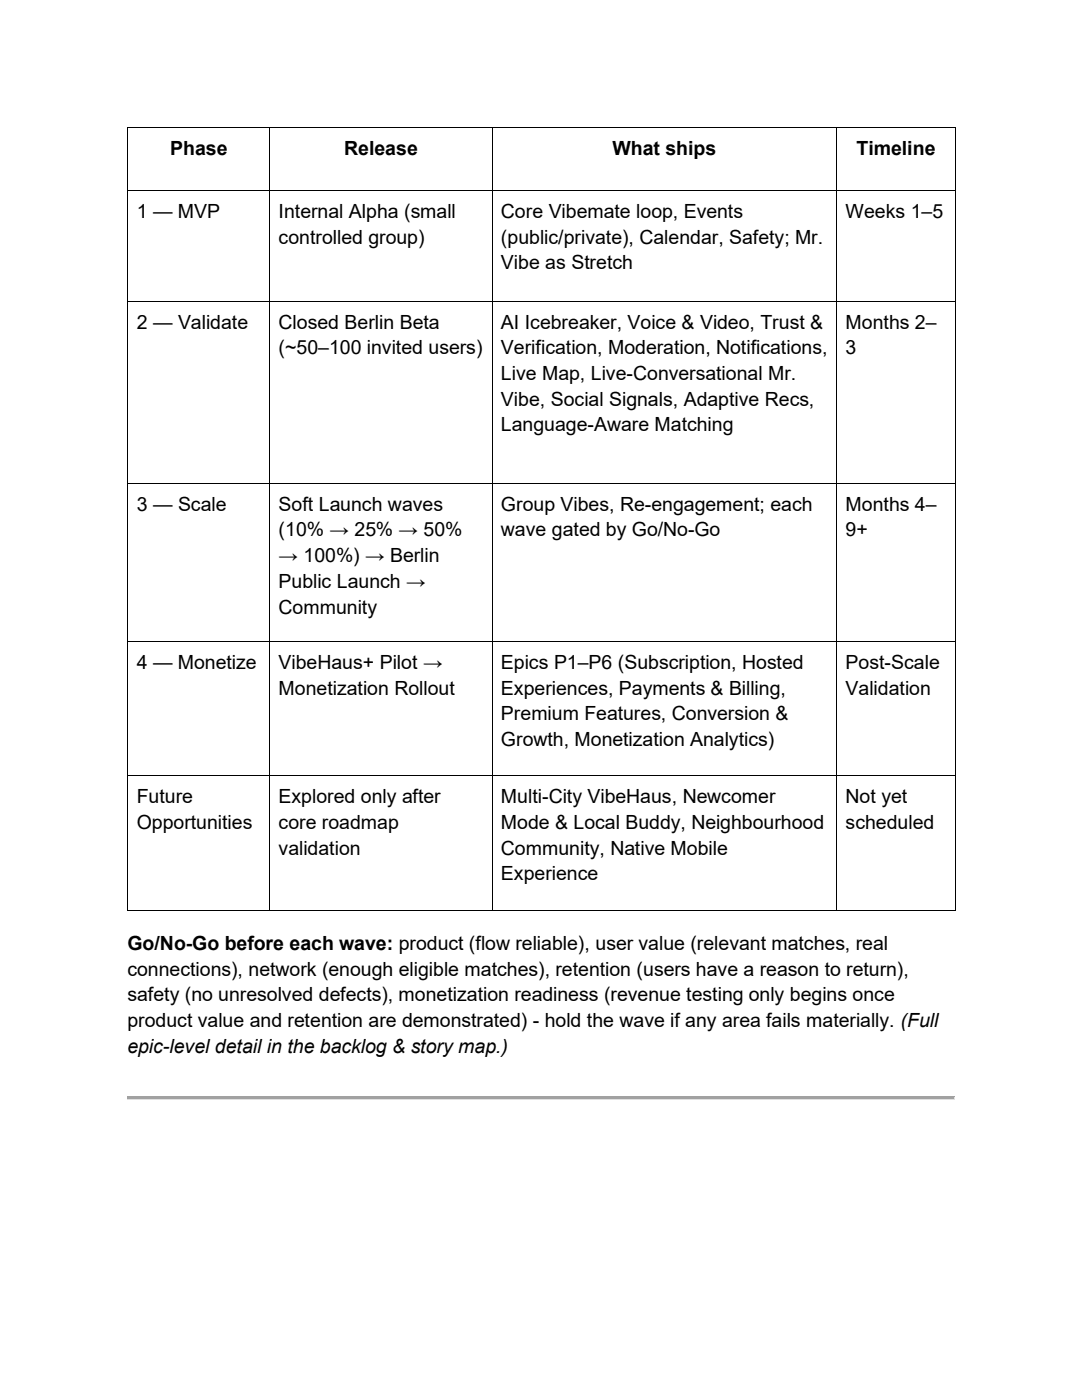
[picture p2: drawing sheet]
<svg xmlns="http://www.w3.org/2000/svg" width="216mm" height="279mm" viewBox="0 0 216 279" stroke-linecap="round" stroke-linejoin="round" font-family="sans-serif">
<defs><g id="words">
<g font-size="3.9">
<text x="34" y="31">Phase</text>
<text x="68.7" y="31">Release</text>
<text x="122.2" y="31">What ships</text>
<text x="170.9" y="31">Timeline</text>
<text x="27.3" y="43.5">1 — MVP</text>
<text x="55.6" y="43.5">Internal Alpha (small</text>
<text x="100" y="43.5">Core Vibemate loop, Events</text>
<text x="168.7" y="43.5">Weeks 1–5</text>
<text x="55.6" y="48.6">controlled group)</text>
<text x="100" y="48.6">(public/private), Calendar, Safety; Mr.</text>
<text x="100" y="53.8">Vibe as Stretch</text>
<text x="27.3" y="65.6">2 — Validate</text>
<text x="55.6" y="65.6">Closed Berlin Beta</text>
<text x="100" y="65.6">AI Icebreaker, Voice &amp; Video, Trust &amp;</text>
<text x="168.7" y="65.6">Months 2–</text>
<text x="55.6" y="70.7">(~50–100 invited users)</text>
<text x="100" y="70.7">Verification, Moderation, Notifications,</text>
<text x="168.7" y="70.7">3</text>
<text x="100" y="75.8">Live Map, Live-Conversational Mr.</text>
<text x="100" y="80.9">Vibe, Social Signals, Adaptive Recs,</text>
<text x="100" y="86.1">Language-Aware Matching</text>
<text x="27.3" y="101.9">3 — Scale</text>
<text x="55.6" y="101.9">Soft Launch waves</text>
<text x="100" y="101.9">Group Vibes, Re-engagement; each</text>
<text x="168.7" y="101.9">Months 4–</text>
<text x="55.6" y="107">(10% → 25% → 50%</text>
<text x="100" y="107">wave gated by Go/No-Go</text>
<text x="168.7" y="107">9+</text>
<text x="55.6" y="112.2">→ 100%) → Berlin</text>
<text x="55.6" y="117.3">Public Launch →</text>
<text x="55.6" y="122.4">Community</text>
<text x="27.3" y="133.5">4 — Monetize</text>
<text x="55.6" y="133.5">VibeHaus+ Pilot →</text>
<text x="100" y="133.5">Epics P1–P6 (Subscription, Hosted</text>
<text x="168.7" y="133.5">Post-Scale</text>
<text x="55.6" y="138.6">Monetization Rollout</text>
<text x="100" y="138.6">Experiences, Payments &amp; Billing,</text>
<text x="100" y="143.7">Premium Features, Conversion &amp;</text>
<text x="168.7" y="138.6">Validation</text>
<text x="100" y="148.9">Growth, Monetization Analytics)</text>
<text x="27.3" y="160.3">Future</text>
<text x="55.6" y="160.3">Explored only after</text>
<text x="100" y="160.3">Multi-City VibeHaus, Newcomer</text>
<text x="168.7" y="160.3">Not yet</text>
<text x="27.3" y="165.4">Opportunities</text>
<text x="55.6" y="165.4">core roadmap</text>
<text x="100" y="165.4">Mode &amp; Local Buddy, Neighbourhood</text>
<text x="168.7" y="165.4">scheduled</text>
<text x="55.6" y="170.5">validation</text>
<text x="100" y="170.5">Community, Native Mobile</text>
<text x="100" y="175.7">Experience</text>
<text x="25.4" y="189.6">Go/No-Go before each wave: product (flow reliable), user value (relevant matches, real</text>
<text x="25.4" y="194.7">connections), network (enough eligible matches), retention (users have a reason to return),</text>
<text x="25.4" y="199.8">safety (no unresolved defects), monetization readiness (revenue testing only begins once</text>
<text x="25.4" y="205">product value and retention are demonstrated) - hold the wave if any area fails materially. (Full</text>
<text x="25.4" y="210.1">epic-level detail in the backlog &amp; story map.)</text>
</g>
</g></defs>
<g fill="#000">
<path d="M25.4 25.4h.2v1.9h-.2z" fill-rule="evenodd"/>
<path d="M25.4 25.4h.2v.2h-.2z" fill-rule="evenodd"/>
<path d="M25.4 37.9h.2v2h-.2z" fill-rule="evenodd"/>
<path d="M53.7 25.6h.2v1.7h-.2z" fill-rule="evenodd"/>
<path d="M53.7 25.4h.2v.2h-.2z" fill-rule="evenodd"/>
<path d="M53.7 37.9h.2v2h-.2z" fill-rule="evenodd"/>
<path d="M98.1 25.6h.2v1.7h-.2z" fill-rule="evenodd"/>
<path d="M98.1 25.4h.2v.2h-.2z" fill-rule="evenodd"/>
<path d="M98.1 37.9h.2v2h-.2z" fill-rule="evenodd"/>
<path d="M166.9 25.6h.1v1.7h-.1z" fill-rule="evenodd"/>
<path d="M166.9 25.4h.1v.2h-.1z" fill-rule="evenodd"/>
<path d="M166.9 37.9h.1v2h-.1z" fill-rule="evenodd"/>
<path d="M190.5 25.4h.2v1.9h-.2z" fill-rule="evenodd"/>
<path d="M190.5 25.4h.2v.2h-.2z" fill-rule="evenodd"/>
<path d="M190.5 37.9h.2v2h-.2z" fill-rule="evenodd"/>
<path d="M25.4 60h.2v1.9h-.2z" fill-rule="evenodd"/>
<path d="M53.7 60h.2v1.9h-.2z" fill-rule="evenodd"/>
<path d="M98.1 60h.2v1.9h-.2z" fill-rule="evenodd"/>
<path d="M166.9 60h.1v1.9h-.1z" fill-rule="evenodd"/>
<path d="M190.5 60h.2v1.9h-.2z" fill-rule="evenodd"/>
<path d="M25.4 96.3h.2v2h-.2z" fill-rule="evenodd"/>
<path d="M53.7 96.3h.2v2h-.2z" fill-rule="evenodd"/>
<path d="M98.1 96.3h.2v2h-.2z" fill-rule="evenodd"/>
<path d="M166.9 96.3h.1v2h-.1z" fill-rule="evenodd"/>
<path d="M190.5 96.3h.2v2h-.2z" fill-rule="evenodd"/>
<path d="M25.4 127.9h.2v2h-.2z" fill-rule="evenodd"/>
<path d="M53.7 127.9h.2v2h-.2z" fill-rule="evenodd"/>
<path d="M98.1 127.9h.2v2h-.2z" fill-rule="evenodd"/>
<path d="M166.9 127.9h.1v2h-.1z" fill-rule="evenodd"/>
<path d="M190.5 127.9h.2v2h-.2z" fill-rule="evenodd"/>
<path d="M25.4 154.7h.2v2h-.2z" fill-rule="evenodd"/>
<path d="M53.7 154.7h.2v2h-.2z" fill-rule="evenodd"/>
<path d="M98.1 154.7h.2v2h-.2z" fill-rule="evenodd"/>
<path d="M166.9 154.7h.1v2h-.1z" fill-rule="evenodd"/>
<path d="M190.5 154.7h.2v2h-.2z" fill-rule="evenodd"/>
<path d="M25.4 181.6h.2v.1h-.2z" fill-rule="evenodd"/>
<path d="M25.4 181.6h.2v.1h-.2z" fill-rule="evenodd"/>
<path d="M53.7 181.6h.2v.1h-.2z" fill-rule="evenodd"/>
<path d="M98.1 181.6h.2v.1h-.2z" fill-rule="evenodd"/>
<path d="M166.9 181.6h.1v.1h-.1z" fill-rule="evenodd"/>
<path d="M190.5 181.6h.2v.1h-.2z" fill-rule="evenodd"/>
<path d="M190.5 181.6h.2v.1h-.2z" fill-rule="evenodd"/>
</g>
<g fill="none" stroke="#000" stroke-width=".2">
<path d="M25.5 27.3v10.6M25.5 39.9v20.1M25.6 25.5h28.1M25.6 38h28.1M53.8 27.3v10.6M53.8 39.9v20.1M53.9 25.5h44.2M53.9 38h44.2M98.2 27.3v10.6M98.2 39.9v20.1M98.3 25.5h68.6M98.3 38h68.6"/>
<path d="M167 27.3v10.6M167 39.9v20.1M167 25.5h23.5M167 38h23.5M190.6 27.3v10.6M190.6 39.9v20.1M25.5 61.9v34.4M25.6 60.1h28.1M53.8 61.9v34.4M53.9 60.1h44.2M98.2 61.9v34.4M98.3 60.1h68.6"/>
<path d="M167 61.9v34.4M167 60.1h23.5M190.6 61.9v34.4M25.5 98.3v29.6M25.6 96.4h28.1M53.8 98.3v29.6M53.9 96.4h44.2M98.2 98.3v29.6M98.3 96.4h68.6M167 98.3v29.6M167 96.4h23.5M190.6 98.3v29.6"/>
<path d="M25.5 129.9v24.8M25.6 128h28.1M53.8 129.9v24.8M53.9 128h44.2M98.2 129.9v24.8M98.3 128h68.6M167 129.9v24.8M167 128h23.5M190.6 129.9v24.8M25.5 156.7v24.9M25.6 154.8h28.1M53.8 156.7v24.9"/>
<path d="M53.9 154.8h44.2M98.2 156.7v24.9M98.3 154.8h68.6M167 156.7v24.9M167 154.8h23.5M190.6 156.7v24.9M25.6 181.6h28.1M53.9 181.6h44.2M98.3 181.6h68.6M167 181.6h23.5"/>
</g>
<g fill="#a0a0a0">
<path d="M25.4 218.8h165.1v.6h-165.1z" fill-rule="evenodd"/>
<path d="M25.4 218.9h.1z" fill-rule="evenodd"/>
<path d="M25.4 218.9h.1z" fill-rule="evenodd"/>
</g>
<path d="M25.5 218.9h164.9" fill="none" stroke="#a0a0a0" stroke-width=".2"/>
<path d="M25.4 218.9l.1 .4z" fill-rule="evenodd" fill="#a0a0a0"/>
<path d="M190.5 218.9v.4z" fill-rule="evenodd" fill="#e3e3e3"/>
<path d="M25.4 219.3l.1 .1z" fill-rule="evenodd" fill="#a0a0a0"/>
<path d="M25.4 219.3l.1 .1z" fill-rule="evenodd" fill="#e3e3e3"/>
<path d="M25.5 219.4h164.9" fill="none" stroke="#e3e3e3" stroke-width=".2"/>
<g fill="#e3e3e3">
<path d="M190.5 219.3v.1z" fill-rule="evenodd"/>
<path d="M190.5 219.3v.1z" fill-rule="evenodd"/>
</g>
<use href="#words"/>
</svg>
